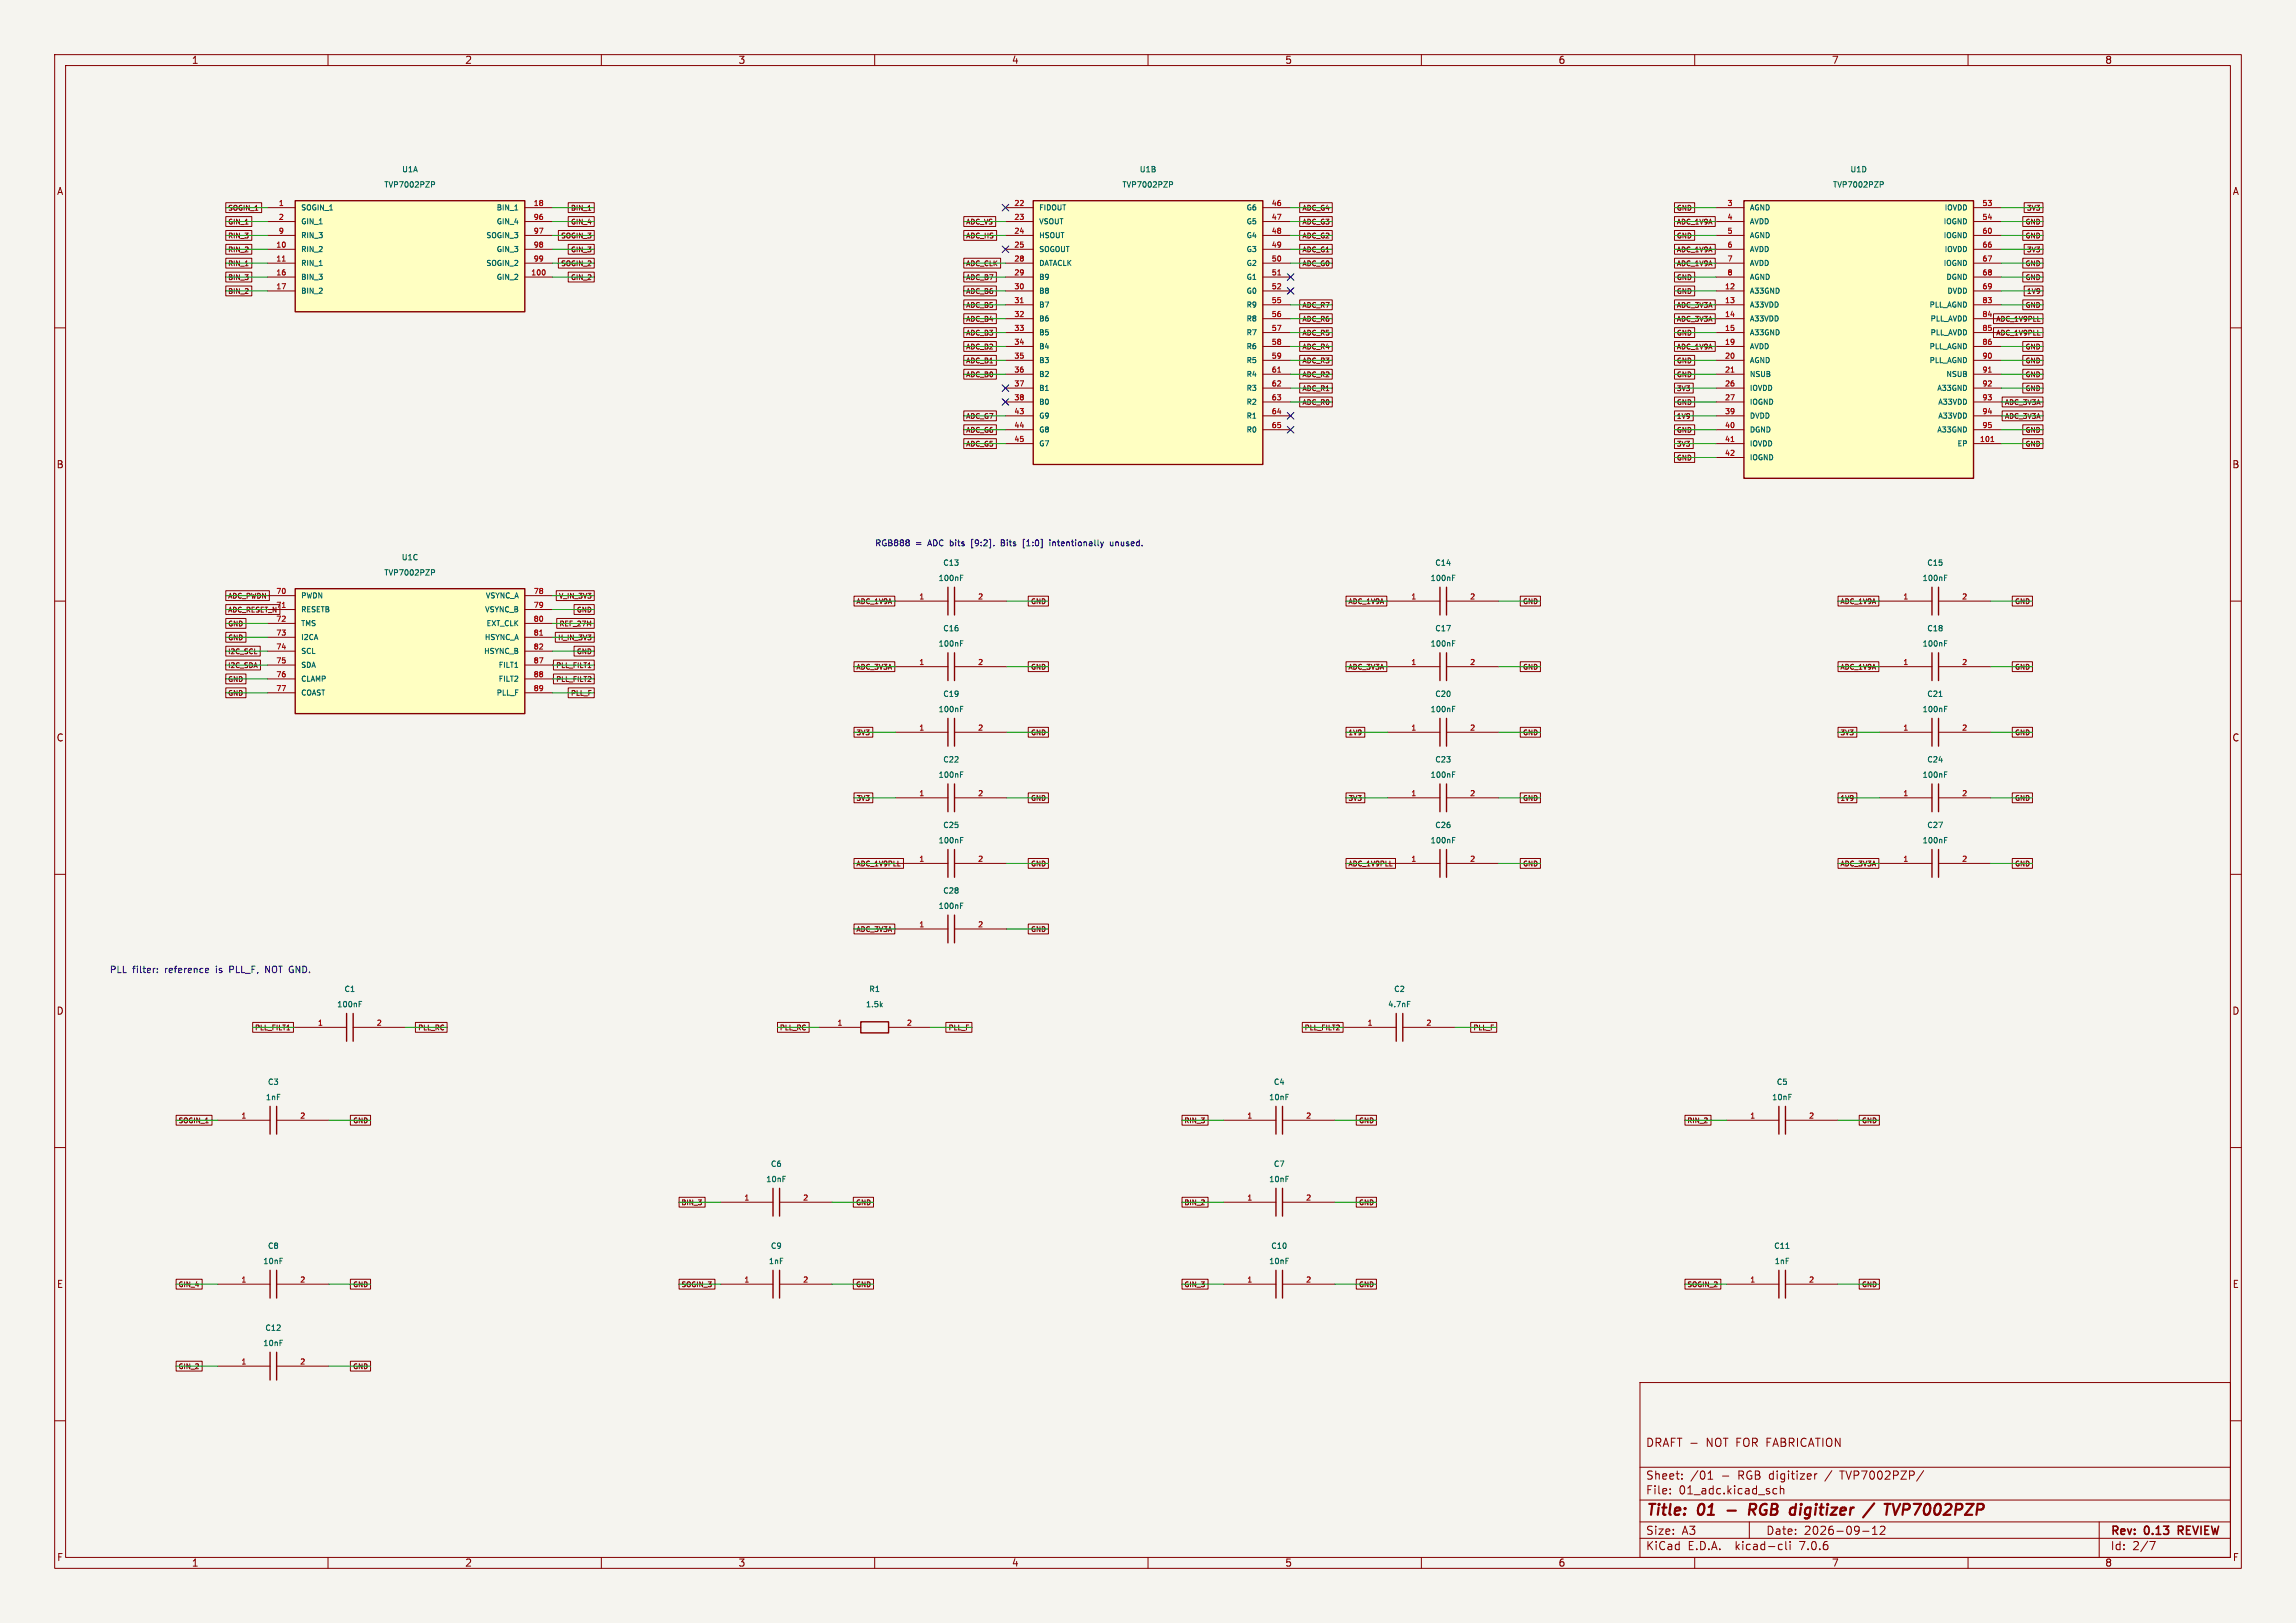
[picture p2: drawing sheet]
<svg xmlns="http://www.w3.org/2000/svg" width="420mm" height="297mm" viewBox="0 0 420 297" stroke-linecap="round" stroke-linejoin="round" font-family="sans-serif">
<defs><g id="words">
<g font-size="2.8" fill="#840000">
<text x="301" y="277.9">Title:</text>
<text x="310.6" y="277.9">01</text>
<text x="321.6" y="277.9">RGB</text>
<text x="329.9" y="277.9">digitizer</text>
<text x="344.4" y="277.9">/</text>
<text x="348.8" y="277.9">TVP7002PZP</text>
</g>
<g font-size="2.1" fill="#840000">
<text x="301" y="265">DRAFT -</text>
<text x="312.2" y="265">NOT FOR FABRICATION</text>
<text x="301" y="273.7">File:</text>
<text x="301" y="271">Sheet:</text>
<text x="307.1" y="273.7">01_adc.kicad_sch</text>
<text x="309.2" y="271">/01</text>
<text x="314.9" y="271">-</text>
<text x="318.1" y="271">RGB digitizer</text>
<text x="334.3" y="271">/</text>
<text x="337.2" y="271">TVP7002PZP/</text>
<text x="301" y="281.1">Size:</text>
<text x="307.6" y="281.1">A3</text>
<text x="323" y="281.1">Date:</text>
<text x="330" y="281.1">2026-09-12</text>
<text x="386" y="281.3">Rev:</text>
<text x="392.4" y="281.3">0.13</text>
<text x="399.1" y="281.3">REVIEW</text>
<text x="301" y="283.9">KiCad</text>
<text x="308.7" y="283.9">E.D.A.</text>
<text x="317.6" y="283.9">kicad-cli</text>
<text x="329.5" y="283.9">7.0.6</text>
<text x="386" y="283.9">Id:</text>
<text x="390.1" y="283.9">2/7</text>
</g>
<g font-size="1.8" fill="#840000">
<text x="35" y="11.9">1</text>
<text x="85" y="11.9">2</text>
<text x="135" y="11.9">3</text>
<text x="185" y="11.9">4</text>
<text x="235" y="11.9">5</text>
<text x="285" y="11.9">6</text>
<text x="335" y="11.9">7</text>
<text x="385" y="11.9">8</text>
<text x="10.3" y="35.9">A</text>
<text x="408.3" y="35.9">A</text>
<text x="10.3" y="85.9">B</text>
<text x="408.2" y="85.9">B</text>
<text x="10.3" y="135.9">C</text>
<text x="408.2" y="135.9">C</text>
<text x="10.3" y="185.9">D</text>
<text x="408.2" y="185.9">D</text>
<text x="10.3" y="235.9">E</text>
<text x="408.3" y="235.9">E</text>
<text x="10.3" y="285.9">F</text>
<text x="35" y="286.9">1</text>
<text x="85" y="286.9">2</text>
<text x="135" y="286.9">3</text>
<text x="185" y="286.9">4</text>
<text x="235" y="286.9">5</text>
<text x="285" y="286.9">6</text>
<text x="335" y="286.9">7</text>
<text x="385" y="286.9">8</text>
<text x="408.3" y="285.9">F</text>
</g>
<g font-size="1.7" fill="#0000c2">
<text x="20" y="178.4">PLL</text>
<text x="24.3" y="178.4">filter:</text>
<text x="30.3" y="178.4">reference</text>
<text x="39.9" y="178.4">is</text>
<text x="42.5" y="178.4">PLL_F,</text>
<text x="49.3" y="178.4">NOT GND.</text>
</g>
<g font-size="1.5" fill="#0000c2">
<text x="160" y="100.3">RGB888</text>
<text x="167.5" y="100.3">=</text>
<text x="170" y="100.3">ADC bits</text>
<text x="178.3" y="100.3">[9:2].</text>
<text x="184" y="100.3">Bits</text>
<text x="188.2" y="100.3">[1:0]</text>
<text x="193.4" y="100.3">intentionally</text>
<text x="204.6" y="100.3">unused.</text>
</g>
<g font-size="1.4" fill="#006464">
<text x="70.2" y="34.5">TVP7002PZP</text>
<text x="73.4" y="31.7">U1A</text>
<text x="205.2" y="34.5">TVP7002PZP</text>
<text x="208.4" y="31.7">U1B</text>
<text x="335.2" y="34.5">TVP7002PZP</text>
<text x="338.4" y="31.7">U1D</text>
<text x="70.2" y="105.5">TVP7002PZP</text>
<text x="73.4" y="102.7">U1C</text>
<text x="171.6" y="106.5">100nF</text>
<text x="172.4" y="103.7">C13</text>
<text x="261.6" y="106.5">100nF</text>
<text x="262.4" y="103.7">C14</text>
<text x="351.6" y="106.5">100nF</text>
<text x="352.4" y="103.7">C15</text>
<text x="171.6" y="118.5">100nF</text>
<text x="172.4" y="115.7">C16</text>
<text x="261.6" y="118.5">100nF</text>
<text x="262.4" y="115.7">C17</text>
<text x="351.6" y="118.5">100nF</text>
<text x="352.4" y="115.7">C18</text>
<text x="171.6" y="130.5">100nF</text>
<text x="172.4" y="127.7">C19</text>
<text x="261.6" y="130.5">100nF</text>
<text x="262.4" y="127.7">C20</text>
<text x="351.6" y="130.5">100nF</text>
<text x="352.4" y="127.7">C21</text>
<text x="171.6" y="142.5">100nF</text>
<text x="172.4" y="139.7">C22</text>
<text x="261.6" y="142.5">100nF</text>
<text x="262.4" y="139.7">C23</text>
<text x="351.6" y="142.5">100nF</text>
<text x="352.4" y="139.7">C24</text>
<text x="171.6" y="154.5">100nF</text>
<text x="172.4" y="151.7">C25</text>
<text x="261.6" y="154.5">100nF</text>
<text x="262.4" y="151.7">C26</text>
<text x="351.6" y="154.5">100nF</text>
<text x="352.4" y="151.7">C27</text>
<text x="171.6" y="166.5">100nF</text>
<text x="172.4" y="163.7">C28</text>
<text x="61.6" y="184.5">100nF</text>
<text x="62.9" y="181.7">C1</text>
<text x="158.3" y="184.5">1.5k</text>
<text x="158.9" y="181.7">R1</text>
<text x="253.8" y="184.5">4.7nF</text>
<text x="254.9" y="181.7">C2</text>
<text x="48.5" y="201.5">1nF</text>
<text x="48.9" y="198.7">C3</text>
<text x="232" y="201.5">10nF</text>
<text x="232.9" y="198.7">C4</text>
<text x="324" y="201.5">10nF</text>
<text x="324.9" y="198.7">C5</text>
<text x="140.9" y="213.7">C6</text>
<text x="232.9" y="213.7">C7</text>
<text x="140" y="216.5">10nF</text>
<text x="232" y="216.5">10nF</text>
<text x="48" y="231.5">10nF</text>
<text x="48.9" y="228.7">C8</text>
<text x="140.5" y="231.5">1nF</text>
<text x="140.9" y="228.7">C9</text>
<text x="232" y="231.5">10nF</text>
<text x="232.4" y="228.7">C10</text>
<text x="324.4" y="228.7">C11</text>
<text x="324.5" y="231.5">1nF</text>
<text x="48.4" y="243.7">C12</text>
<text x="48" y="246.5">10nF</text>
</g>
<g font-size="1.3" fill="#840000">
<text x="41.6" y="38.7">SOGIN_1</text>
<text x="41.6" y="41.3">GIN_1</text>
<text x="104.3" y="38.7">BIN_1</text>
<text x="104.3" y="41.3">GIN_4</text>
<text x="176.6" y="41.3">ADC_VS</text>
<text x="238.1" y="38.7">ADC_G4</text>
<text x="238.1" y="41.3">ADC_G3</text>
<text x="306.6" y="38.7">GND</text>
<text x="306.6" y="41.3">ADC_1V9A</text>
<text x="370.3" y="41.3">GND</text>
<text x="370.6" y="38.7">3V3</text>
<text x="41.6" y="43.8">RIN_3</text>
<text x="41.6" y="46.4">RIN_2</text>
<text x="102.5" y="43.8">SOGIN_3</text>
<text x="104.3" y="46.4">GIN_3</text>
<text x="176.6" y="43.8">ADC_HS</text>
<text x="238.1" y="43.8">ADC_G2</text>
<text x="238.1" y="46.4">ADC_G1</text>
<text x="306.6" y="43.8">GND</text>
<text x="306.6" y="46.4">ADC_1V9A</text>
<text x="370.3" y="43.8">GND</text>
<text x="370.6" y="46.4">3V3</text>
<text x="41.6" y="48.9">RIN_1</text>
<text x="41.6" y="51.4">BIN_3</text>
<text x="41.6" y="54">BIN_2</text>
<text x="102.5" y="48.9">SOGIN_2</text>
<text x="104.3" y="51.4">GIN_2</text>
<text x="176.6" y="54">ADC_B6</text>
<text x="176.6" y="48.9">ADC_CLK</text>
<text x="176.6" y="51.4">ADC_B7</text>
<text x="238.1" y="48.9">ADC_G0</text>
<text x="306.6" y="48.9">ADC_1V9A</text>
<text x="306.6" y="51.4">GND</text>
<text x="306.6" y="54">GND</text>
<text x="370.3" y="48.9">GND</text>
<text x="370.3" y="51.4">GND</text>
<text x="370.6" y="54">1V9</text>
<text x="176.6" y="56.5">ADC_B5</text>
<text x="176.6" y="59.1">ADC_B4</text>
<text x="238.1" y="56.5">ADC_R7</text>
<text x="238.1" y="59.1">ADC_R6</text>
<text x="306.6" y="56.5">ADC_3V3A</text>
<text x="306.6" y="59.1">ADC_3V3A</text>
<text x="365" y="59.1">ADC_1V9PLL</text>
<text x="370.3" y="56.5">GND</text>
<text x="176.6" y="61.6">ADC_B3</text>
<text x="176.6" y="64.1">ADC_B2</text>
<text x="238.1" y="64.1">ADC_R4</text>
<text x="238.1" y="61.6">ADC_R5</text>
<text x="306.6" y="61.6">GND</text>
<text x="306.6" y="64.1">ADC_1V9A</text>
<text x="365" y="61.6">ADC_1V9PLL</text>
<text x="370.3" y="64.1">GND</text>
<text x="176.6" y="66.7">ADC_B1</text>
<text x="176.6" y="69.2">ADC_B0</text>
<text x="238.1" y="66.7">ADC_R3</text>
<text x="238.1" y="69.2">ADC_R2</text>
<text x="238.1" y="71.8">ADC_R1</text>
<text x="306.6" y="66.7">GND</text>
<text x="306.6" y="69.2">GND</text>
<text x="306.6" y="71.8">3V3</text>
<text x="370.3" y="69.2">GND</text>
<text x="370.3" y="71.8">GND</text>
<text x="370.3" y="66.7">GND</text>
<text x="176.6" y="76.8">ADC_G7</text>
<text x="238.1" y="74.3">ADC_R0</text>
<text x="306.6" y="74.3">GND</text>
<text x="306.6" y="76.8">1V9</text>
<text x="366.6" y="74.3">ADC_3V3A</text>
<text x="366.6" y="76.8">ADC_3V3A</text>
<text x="176.6" y="79.4">ADC_G6</text>
<text x="176.6" y="81.9">ADC_G5</text>
<text x="306.6" y="79.4">GND</text>
<text x="306.6" y="81.9">3V3</text>
<text x="370.3" y="79.4">GND</text>
<text x="370.3" y="81.9">GND</text>
<text x="306.6" y="84.5">GND</text>
<text x="41.6" y="112.3">ADC_RESET_N</text>
<text x="41.6" y="109.7">ADC_PWDN</text>
<text x="102.1" y="109.7">V_IN_3V3</text>
<text x="105.3" y="112.3">GND</text>
<text x="156.6" y="110.7">ADC_1V9A</text>
<text x="188.4" y="110.7">GND</text>
<text x="246.6" y="110.7">ADC_1V9A</text>
<text x="278.4" y="110.7">GND</text>
<text x="336.6" y="110.7">ADC_1V9A</text>
<text x="368.4" y="110.7">GND</text>
<text x="41.6" y="114.8">GND</text>
<text x="41.6" y="117.4">GND</text>
<text x="41.6" y="119.9">I2C_SCL</text>
<text x="101.9" y="117.4">H_IN_3V3</text>
<text x="102.2" y="114.8">REF_27M</text>
<text x="105.3" y="119.9">GND</text>
<text x="41.6" y="125">GND</text>
<text x="41.6" y="122.4">I2C_SDA</text>
<text x="101.6" y="122.4">PLL_FILT1</text>
<text x="101.6" y="125">PLL_FILT2</text>
<text x="156.6" y="122.7">ADC_3V3A</text>
<text x="188.4" y="122.7">GND</text>
<text x="246.6" y="122.7">ADC_3V3A</text>
<text x="278.4" y="122.7">GND</text>
<text x="336.6" y="122.7">ADC_1V9A</text>
<text x="368.4" y="122.7">GND</text>
<text x="41.6" y="127.5">GND</text>
<text x="104.3" y="127.5">PLL_F</text>
<text x="156.6" y="134.7">3V3</text>
<text x="188.4" y="134.7">GND</text>
<text x="246.6" y="134.7">1V9</text>
<text x="278.4" y="134.7">GND</text>
<text x="336.6" y="134.7">3V3</text>
<text x="368.4" y="134.7">GND</text>
<text x="156.6" y="146.7">3V3</text>
<text x="188.4" y="146.7">GND</text>
<text x="246.6" y="146.7">3V3</text>
<text x="278.4" y="146.7">GND</text>
<text x="336.6" y="146.7">1V9</text>
<text x="368.4" y="146.7">GND</text>
<text x="156.6" y="158.7">ADC_1V9PLL</text>
<text x="188.4" y="158.7">GND</text>
<text x="246.6" y="158.7">ADC_1V9PLL</text>
<text x="278.4" y="158.7">GND</text>
<text x="336.6" y="158.7">ADC_3V3A</text>
<text x="368.4" y="158.7">GND</text>
<text x="156.6" y="170.7">ADC_3V3A</text>
<text x="188.4" y="170.7">GND</text>
<text x="46.6" y="188.7">PLL_FILT1</text>
<text x="76.3" y="188.7">PLL_RC</text>
<text x="142.6" y="188.7">PLL_RC</text>
<text x="173.4" y="188.7">PLL_F</text>
<text x="238.6" y="188.7">PLL_FILT2</text>
<text x="269.4" y="188.7">PLL_F</text>
<text x="32.6" y="205.7">SOGIN_1</text>
<text x="64.4" y="205.7">GND</text>
<text x="216.6" y="205.7">RIN_3</text>
<text x="248.4" y="205.7">GND</text>
<text x="308.6" y="205.7">RIN_2</text>
<text x="340.4" y="205.7">GND</text>
<text x="124.6" y="220.7">BIN_3</text>
<text x="156.4" y="220.7">GND</text>
<text x="216.6" y="220.7">BIN_2</text>
<text x="248.4" y="220.7">GND</text>
<text x="32.6" y="235.7">GIN_4</text>
<text x="64.4" y="235.7">GND</text>
<text x="124.6" y="235.7">SOGIN_3</text>
<text x="156.4" y="235.7">GND</text>
<text x="216.6" y="235.7">GIN_3</text>
<text x="248.4" y="235.7">GND</text>
<text x="308.6" y="235.7">SOGIN_2</text>
<text x="340.4" y="235.7">GND</text>
<text x="32.6" y="250.7">GIN_2</text>
<text x="64.4" y="250.7">GND</text>
</g>
<g font-size="1.3" fill="#a90000">
<text x="50.9" y="37.7">1</text>
<text x="50.9" y="40.3">2</text>
<text x="97.5" y="37.7">18</text>
<text x="97.5" y="40.3">96</text>
<text x="185.4" y="37.7">22</text>
<text x="185.4" y="40.3">23</text>
<text x="232.5" y="37.7">46</text>
<text x="232.5" y="40.3">47</text>
<text x="315.9" y="37.7">3</text>
<text x="315.9" y="40.3">4</text>
<text x="362.5" y="37.7">53</text>
<text x="362.5" y="40.3">54</text>
<text x="50.4" y="45.4">10</text>
<text x="50.4" y="47.9">11</text>
<text x="50.9" y="42.8">9</text>
<text x="97.5" y="42.8">97</text>
<text x="97.5" y="45.4">98</text>
<text x="97.5" y="47.9">99</text>
<text x="185.4" y="42.8">24</text>
<text x="185.4" y="45.4">25</text>
<text x="185.4" y="47.9">28</text>
<text x="232.5" y="42.8">48</text>
<text x="232.5" y="45.4">49</text>
<text x="232.5" y="47.9">50</text>
<text x="315.9" y="42.8">5</text>
<text x="315.9" y="45.4">6</text>
<text x="315.9" y="47.9">7</text>
<text x="362.5" y="42.8">60</text>
<text x="362.5" y="45.4">66</text>
<text x="362.5" y="47.9">67</text>
<text x="50.4" y="50.4">16</text>
<text x="50.4" y="53">17</text>
<text x="97" y="50.4">100</text>
<text x="185.4" y="50.4">29</text>
<text x="185.4" y="53">30</text>
<text x="232.5" y="50.4">51</text>
<text x="232.5" y="53">52</text>
<text x="315.4" y="53">12</text>
<text x="315.9" y="50.4">8</text>
<text x="362.5" y="50.4">68</text>
<text x="362.5" y="53">69</text>
<text x="185.4" y="55.5">31</text>
<text x="185.4" y="58.1">32</text>
<text x="232.5" y="55.5">55</text>
<text x="232.5" y="58.1">56</text>
<text x="315.4" y="55.5">13</text>
<text x="315.4" y="58.1">14</text>
<text x="362.5" y="55.5">83</text>
<text x="362.5" y="58.1">84</text>
<text x="185.4" y="60.6">33</text>
<text x="185.4" y="63.1">34</text>
<text x="185.4" y="65.7">35</text>
<text x="232.5" y="60.6">57</text>
<text x="232.5" y="63.1">58</text>
<text x="232.5" y="65.7">59</text>
<text x="315.4" y="60.6">15</text>
<text x="315.4" y="63.1">19</text>
<text x="315.4" y="65.7">20</text>
<text x="362.5" y="60.6">85</text>
<text x="362.5" y="63.1">86</text>
<text x="362.5" y="65.7">90</text>
<text x="185.4" y="68.2">36</text>
<text x="185.4" y="70.8">37</text>
<text x="232.5" y="68.2">61</text>
<text x="232.5" y="70.8">62</text>
<text x="315.4" y="68.2">21</text>
<text x="315.4" y="70.8">26</text>
<text x="362.5" y="68.2">91</text>
<text x="362.5" y="70.8">92</text>
<text x="185.4" y="73.3">38</text>
<text x="185.4" y="75.8">43</text>
<text x="232.5" y="73.3">63</text>
<text x="232.5" y="75.8">64</text>
<text x="315.4" y="73.3">27</text>
<text x="315.4" y="75.8">39</text>
<text x="362.5" y="73.3">93</text>
<text x="362.5" y="75.8">94</text>
<text x="185.4" y="78.4">44</text>
<text x="185.4" y="80.9">45</text>
<text x="232.5" y="78.4">65</text>
<text x="315.4" y="78.4">40</text>
<text x="315.4" y="80.9">41</text>
<text x="315.4" y="83.5">42</text>
<text x="362" y="80.9">101</text>
<text x="362.5" y="78.4">95</text>
<text x="50.4" y="108.7">70</text>
<text x="50.4" y="111.3">71</text>
<text x="50.4" y="113.8">72</text>
<text x="97.5" y="108.7">78</text>
<text x="97.5" y="111.3">79</text>
<text x="97.5" y="113.8">80</text>
<text x="168" y="109.7">1</text>
<text x="178.8" y="109.7">2</text>
<text x="258" y="109.7">1</text>
<text x="268.8" y="109.7">2</text>
<text x="348" y="109.7">1</text>
<text x="358.8" y="109.7">2</text>
<text x="50.4" y="116.4">73</text>
<text x="50.4" y="118.9">74</text>
<text x="97.5" y="116.4">81</text>
<text x="97.5" y="118.9">82</text>
<text x="50.4" y="121.4">75</text>
<text x="50.4" y="124">76</text>
<text x="97.5" y="121.4">87</text>
<text x="97.5" y="124">88</text>
<text x="168" y="121.7">1</text>
<text x="178.8" y="121.7">2</text>
<text x="258" y="121.7">1</text>
<text x="268.8" y="121.7">2</text>
<text x="348" y="121.7">1</text>
<text x="358.8" y="121.7">2</text>
<text x="50.4" y="126.5">77</text>
<text x="97.5" y="126.5">89</text>
<text x="168" y="133.7">1</text>
<text x="178.8" y="133.7">2</text>
<text x="258" y="133.7">1</text>
<text x="268.8" y="133.7">2</text>
<text x="348" y="133.7">1</text>
<text x="358.8" y="133.7">2</text>
<text x="168" y="145.7">1</text>
<text x="178.8" y="145.7">2</text>
<text x="258" y="145.7">1</text>
<text x="268.8" y="145.7">2</text>
<text x="348" y="145.7">1</text>
<text x="358.8" y="145.7">2</text>
<text x="168" y="157.7">1</text>
<text x="178.8" y="157.7">2</text>
<text x="258" y="157.7">1</text>
<text x="268.8" y="157.7">2</text>
<text x="348" y="157.7">1</text>
<text x="358.8" y="157.7">2</text>
<text x="168" y="169.7">1</text>
<text x="178.8" y="169.7">2</text>
<text x="58" y="187.7">1</text>
<text x="68.8" y="187.7">2</text>
<text x="153.1" y="187.7">1</text>
<text x="165.8" y="187.7">2</text>
<text x="250" y="187.7">1</text>
<text x="260.8" y="187.7">2</text>
<text x="44" y="204.7">1</text>
<text x="54.8" y="204.7">2</text>
<text x="228" y="204.7">1</text>
<text x="238.8" y="204.7">2</text>
<text x="320" y="204.7">1</text>
<text x="330.8" y="204.7">2</text>
<text x="136" y="219.7">1</text>
<text x="146.8" y="219.7">2</text>
<text x="228" y="219.7">1</text>
<text x="238.8" y="219.7">2</text>
<text x="44" y="234.7">1</text>
<text x="54.8" y="234.7">2</text>
<text x="136" y="234.7">1</text>
<text x="146.8" y="234.7">2</text>
<text x="228" y="234.7">1</text>
<text x="238.8" y="234.7">2</text>
<text x="320" y="234.7">1</text>
<text x="330.8" y="234.7">2</text>
<text x="44" y="249.7">1</text>
<text x="54.8" y="249.7">2</text>
</g>
<g font-size="1.3" fill="#006464">
<text x="55" y="38.7">SOGIN_1</text>
<text x="55" y="41.2">GIN_1</text>
<text x="90.7" y="38.7">BIN_1</text>
<text x="90.7" y="41.2">GIN_4</text>
<text x="190" y="38.7">FIDOUT</text>
<text x="190" y="41.2">VSOUT</text>
<text x="227.9" y="38.7">G6</text>
<text x="227.9" y="41.2">G5</text>
<text x="320" y="38.7">AGND</text>
<text x="320" y="41.2">AVDD</text>
<text x="355.4" y="41.2">IOGND</text>
<text x="355.6" y="38.7">IOVDD</text>
<text x="55" y="46.3">RIN_2</text>
<text x="55" y="43.8">RIN_3</text>
<text x="88.8" y="43.8">SOGIN_3</text>
<text x="90.7" y="46.3">GIN_3</text>
<text x="190" y="43.8">HSOUT</text>
<text x="190" y="46.3">SOGOUT</text>
<text x="227.9" y="43.8">G4</text>
<text x="227.9" y="46.3">G3</text>
<text x="320" y="43.8">AGND</text>
<text x="320" y="46.3">AVDD</text>
<text x="355.4" y="43.8">IOGND</text>
<text x="355.6" y="46.3">IOVDD</text>
<text x="55" y="48.9">RIN_1</text>
<text x="55" y="51.4">BIN_3</text>
<text x="55" y="53.9">BIN_2</text>
<text x="88.8" y="48.9">SOGIN_2</text>
<text x="90.7" y="51.4">GIN_2</text>
<text x="190" y="48.9">DATACLK</text>
<text x="190" y="51.4">B9</text>
<text x="190" y="53.9">B8</text>
<text x="227.9" y="48.9">G2</text>
<text x="227.9" y="51.4">G1</text>
<text x="227.9" y="53.9">G0</text>
<text x="320" y="53.9">A33GND</text>
<text x="320" y="48.9">AVDD</text>
<text x="320" y="51.4">AGND</text>
<text x="355.4" y="48.9">IOGND</text>
<text x="355.9" y="51.4">DGND</text>
<text x="356.1" y="53.9">DVDD</text>
<text x="190" y="56.5">B7</text>
<text x="190" y="59">B6</text>
<text x="227.9" y="56.5">R9</text>
<text x="227.9" y="59">R8</text>
<text x="320" y="56.5">A33VDD</text>
<text x="320" y="59">A33VDD</text>
<text x="352.8" y="56.5">PLL_AGND</text>
<text x="353" y="59">PLL_AVDD</text>
<text x="190" y="61.6">B5</text>
<text x="190" y="64.1">B4</text>
<text x="227.9" y="61.6">R7</text>
<text x="227.9" y="64.1">R6</text>
<text x="320" y="61.6">A33GND</text>
<text x="320" y="64.1">AVDD</text>
<text x="352.8" y="64.1">PLL_AGND</text>
<text x="353" y="61.6">PLL_AVDD</text>
<text x="190" y="66.6">B3</text>
<text x="190" y="69.2">B2</text>
<text x="190" y="71.7">B1</text>
<text x="227.9" y="66.6">R5</text>
<text x="227.9" y="69.2">R4</text>
<text x="227.9" y="71.7">R3</text>
<text x="320" y="66.6">AGND</text>
<text x="320" y="69.2">NSUB</text>
<text x="320" y="71.7">IOVDD</text>
<text x="352.8" y="66.6">PLL_AGND</text>
<text x="354.2" y="71.7">A33GND</text>
<text x="355.9" y="69.2">NSUB</text>
<text x="190" y="74.3">B0</text>
<text x="190" y="76.8">G9</text>
<text x="227.9" y="74.3">R2</text>
<text x="227.9" y="76.8">R1</text>
<text x="320" y="74.3">IOGND</text>
<text x="320" y="76.8">DVDD</text>
<text x="354.4" y="74.3">A33VDD</text>
<text x="354.4" y="76.8">A33VDD</text>
<text x="190" y="79.3">G8</text>
<text x="190" y="81.9">G7</text>
<text x="227.9" y="79.3">R0</text>
<text x="320" y="79.3">DGND</text>
<text x="320" y="81.9">IOVDD</text>
<text x="354.2" y="79.3">A33GND</text>
<text x="357.9" y="81.9">EP</text>
<text x="320" y="84.4">IOGND</text>
<text x="55" y="109.7">PWDN</text>
<text x="55" y="112.2">RESETB</text>
<text x="88.6" y="112.2">VSYNC_B</text>
<text x="88.7" y="109.7">VSYNC_A</text>
<text x="55" y="114.8">TMS</text>
<text x="55" y="117.3">I2CA</text>
<text x="55" y="119.9">SCL</text>
<text x="88.4" y="119.9">HSYNC_B</text>
<text x="88.5" y="117.3">HSYNC_A</text>
<text x="88.9" y="114.8">EXT_CLK</text>
<text x="55" y="122.4">SDA</text>
<text x="55" y="124.9">CLAMP</text>
<text x="91.1" y="122.4">FILT1</text>
<text x="91.1" y="124.9">FILT2</text>
<text x="55" y="127.5">COAST</text>
<text x="90.7" y="127.5">PLL_F</text>
</g>
</g></defs>
<path d="M0 0h420v297h-420z" fill="#f5f4ef" stroke="#f5f4ef" stroke-width=".18"/>
<g fill="none" stroke="#840000" stroke-width=".18">
<path d="M10 10h400v277h-400zM12 12h396v273h-396zM60 10v2M110 10v2M160 10v2M210 10v2M260 10v2M310 10v2M360 10v2M41.3 37.1h6.6v1.8h-6.6zM41.3 39.6h4.8v1.8h-4.8zM48.9 38h5.1"/>
<path d="M96 38h5.1M103.9 37.1h4.8v1.8h-4.8zM103.9 39.6h4.8v1.8h-4.8zM107.6 38.5h.5M176.3 39.6h5.8v1.8h-5.8zM183.9 38h5.1M231 38h5.1M237.7 37.1h6v1.8h-6zM237.7 39.6h6v1.8h-6zM306.3 37.1h3.7v1.8h-3.7zM306.3 39.6h7.5v1.8h-7.5zM313.9 38h5.1"/>
<path d="M361 38h5.1M370 39.6h3.7v1.8h-3.7zM370.3 37.1h3.4v1.8h-3.4zM10 60h2M41.3 42.2h4.8v1.8h-4.8zM41.3 44.7h4.8v1.8h-4.8zM41.3 47.3h4.8v1.8h-4.8zM41.3 49.8h4.8v1.8h-4.8zM41.3 52.3h4.8v1.8h-4.8zM48.9 53.2h5.1M48.9 40.5h5.1M48.9 43.1h5.1"/>
<path d="M48.9 45.6h5.1M48.9 48.2h5.1M48.9 50.7h5.1M96 40.5h5.1M96 43.1h5.1M96 45.6h5.1M96 48.2h5.1M96 50.7h5.1M102.1 42.2h6.6v1.8h-6.6zM102.1 47.3h6.6v1.8h-6.6zM103.9 49.8h4.8v1.8h-4.8zM103.9 44.7h4.8v1.8h-4.8z"/>
<path d="M176.3 52.3h6v1.8h-6zM176.3 54.9h6v1.8h-6zM176.3 57.4h6v1.8h-6zM176.3 60h6v1.8h-6zM176.3 42.2h6v1.8h-6zM176.3 47.3h6.7v1.8h-6.7zM176.3 49.8h6v1.8h-6zM183.9 53.2h5.1M183.9 55.8h5.1M183.9 58.3h5.1M183.9 40.5h5.1M183.9 43.1h5.1"/>
<path d="M183.9 45.6h5.1M183.9 48.2h5.1M183.9 50.7h5.1M231 53.2h5.1M231 55.8h5.1M231 58.3h5.1M231 40.5h5.1M231 43.1h5.1M231 45.6h5.1M231 48.2h5.1M231 50.7h5.1M237.7 42.2h6v1.8h-6z"/>
<path d="M237.7 44.7h6v1.8h-6zM237.7 47.3h6v1.8h-6zM237.7 54.9h6v1.8h-6zM237.7 57.4h6v1.8h-6zM237.7 60h6v1.8h-6zM306.3 42.2h3.7v1.8h-3.7zM306.3 44.7h7.5v1.8h-7.5zM306.3 47.3h7.5v1.8h-7.5zM306.3 49.8h3.7v1.8h-3.7zM306.3 52.3h3.7v1.8h-3.7zM306.3 54.9h7.5v1.8h-7.5zM306.3 57.4h7.5v1.8h-7.5z"/>
<path d="M306.3 60h3.7v1.8h-3.7zM313.9 53.2h5.1M313.9 55.8h5.1M313.9 58.3h5.1M313.9 40.5h5.1M313.9 43.1h5.1M313.9 45.6h5.1M313.9 48.2h5.1M313.9 50.7h5.1M361 53.2h5.1M361 55.8h5.1M361 58.3h5.1"/>
<path d="M361 40.5h5.1M361 43.1h5.1M361 45.6h5.1M361 48.2h5.1M361 50.7h5.1M364.7 57.4h9v1.8h-9zM364.7 60h9v1.8h-9zM370 42.2h3.7v1.8h-3.7zM370 47.3h3.7v1.8h-3.7zM370 49.8h3.7v1.8h-3.7zM370 54.9h3.7v1.8h-3.7zM370.3 44.7h3.4v1.8h-3.4z"/>
<path d="M370.3 52.3h3.4v1.8h-3.4zM408 60h2M176.3 65h6v1.8h-6zM176.3 67.6h6v1.8h-6zM176.3 77.7h6v1.8h-6zM176.3 75.2h6v1.8h-6zM176.3 62.5h6v1.8h-6zM183.9 60.9h5.1M183.9 63.4h5.1M183.9 65.9h5.1M183.9 68.5h5.1M183.9 71h5.1"/>
<path d="M183.9 73.6h5.1M183.9 76.1h5.1M183.9 78.6h5.1M231 60.9h5.1M231 63.4h5.1M231 65.9h5.1M231 68.5h5.1M231 71h5.1M231 73.6h5.1M231 76.1h5.1M231 78.6h5.1M237.7 62.5h6v1.8h-6z"/>
<path d="M237.7 65h6v1.8h-6zM237.7 67.6h6v1.8h-6zM237.7 70.1h6v1.8h-6zM237.7 72.7h6v1.8h-6zM306.3 65h3.7v1.8h-3.7zM306.3 67.6h3.7v1.8h-3.7zM306.3 70.1h3.4v1.8h-3.4zM306.3 72.7h3.7v1.8h-3.7zM306.3 75.2h3.4v1.8h-3.4zM306.3 77.7h3.7v1.8h-3.7zM306.3 62.5h7.5v1.8h-7.5zM313.9 60.9h5.1"/>
<path d="M313.9 63.4h5.1M313.9 65.9h5.1M313.9 68.5h5.1M313.9 71h5.1M313.9 73.6h5.1M313.9 76.1h5.1M313.9 78.6h5.1M361 60.9h5.1M361 63.4h5.1M361 65.9h5.1M361 68.5h5.1M361 71h5.1"/>
<path d="M361 73.6h5.1M361 76.1h5.1M361 78.6h5.1M366.2 72.7h7.5v1.8h-7.5zM366.2 75.2h7.5v1.8h-7.5zM370 67.6h3.7v1.8h-3.7zM370 70.1h3.7v1.8h-3.7zM370 77.7h3.7v1.8h-3.7zM370 62.5h3.7v1.8h-3.7zM370 65h3.7v1.8h-3.7zM176.3 80.3h6v1.8h-6zM183.9 81.2h5.1"/>
<path d="M306.3 80.3h3.4v1.8h-3.4zM306.3 82.8h3.7v1.8h-3.7zM313.9 81.2h5.1M313.9 83.7h5.1M361 81.2h5.1M370 80.3h3.7v1.8h-3.7zM10 110h2M41.3 113.2h3.7v1.8h-3.7zM41.3 110.6h9.9v1.8h-9.9zM41.3 115.7h3.7v1.8h-3.7zM41.3 108.1h8v1.8h-8zM41.3 118.3h6.3v1.8h-6.3z"/>
<path d="M48.9 109h5.1M48.9 111.5h5.1M48.9 114.1h5.1M48.9 116.6h5.1M48.9 119.2h5.1M96 109h5.1M96 111.5h5.1M96 114.1h5.1M96 116.6h5.1M96 119.2h5.1M101.6 115.7h7.1v1.8h-7.1zM101.8 108.1h6.9v1.8h-6.9z"/>
<path d="M101.8 113.2h6.9v1.8h-6.9zM105 110.6h3.7v1.8h-3.7zM105 118.3h3.7v1.8h-3.7zM156.2 109.1h7.5v1.8h-7.5zM163.8 110h9.6M174.6 110h9.6M188.1 109.1h3.7v1.8h-3.7zM246.2 109.1h7.5v1.8h-7.5zM253.8 110h9.6M264.6 110h9.6M278.1 109.1h3.7v1.8h-3.7zM336.2 109.1h7.5v1.8h-7.5z"/>
<path d="M343.8 110h9.6M354.6 110h9.6M368.1 109.1h3.7v1.8h-3.7zM408 110h2M41.3 125.9h3.7v1.8h-3.7zM41.3 123.3h3.7v1.8h-3.7zM41.3 120.8h6.3v1.8h-6.3zM48.9 121.7h5.1M48.9 124.2h5.1M48.9 126.8h5.1M96 121.7h5.1M96 124.2h5.1"/>
<path d="M96 126.8h5.1M101.2 120.8h7.5v1.8h-7.5zM101.2 123.3h7.5v1.8h-7.5zM103.9 125.9h4.8v1.8h-4.8zM107.6 122.2h.5M156.2 133.1h3.5v1.8h-3.5zM156.2 121.1h7.5v1.8h-7.5zM163.8 122h9.6M163.8 134h9.6M174.6 122h9.6M174.6 134h9.6M188.1 133.1h3.7v1.8h-3.7z"/>
<path d="M188.1 121.1h3.7v1.8h-3.7zM246.2 121.1h7.5v1.8h-7.5zM246.2 133.1h3.5v1.8h-3.5zM253.8 122h9.6M253.8 134h9.6M264.6 122h9.6M264.6 134h9.6M278.1 121.1h3.7v1.8h-3.7zM278.1 133.1h3.7v1.8h-3.7zM336.2 121.1h7.5v1.8h-7.5zM336.2 133.1h3.5v1.8h-3.5zM343.8 122h9.6"/>
<path d="M343.8 134h9.6M354.6 122h9.6M354.6 134h9.6M368.1 133.1h3.7v1.8h-3.7zM368.1 121.1h3.7v1.8h-3.7zM10 160h2M156.2 145.1h3.5v1.8h-3.5zM156.2 157.1h9.1v1.8h-9.1zM163.8 146h9.6M163.8 158h9.6M174.6 146h9.6M174.6 158h9.6"/>
<path d="M188.1 145.1h3.7v1.8h-3.7zM188.1 157.1h3.7v1.8h-3.7zM246.2 145.1h3.5v1.8h-3.5zM246.2 157.1h9.1v1.8h-9.1zM253.8 146h9.6M253.8 158h9.6M264.6 146h9.6M264.6 158h9.6M278.1 145.1h3.7v1.8h-3.7zM278.1 157.1h3.7v1.8h-3.7zM336.2 145.1h3.5v1.8h-3.5zM336.2 157.1h7.5v1.8h-7.5z"/>
<path d="M343.8 146h9.6M343.8 158h9.6M354.6 146h9.6M354.6 158h9.6M368.1 145.1h3.7v1.8h-3.7zM368.1 157.1h3.7v1.8h-3.7zM408 160h2M156.2 169.1h7.5v1.8h-7.5zM163.8 170h9.6M174.6 170h9.6M188.1 169.1h3.7v1.8h-3.7zM46.2 187.1h7.5v1.8h-7.5z"/>
<path d="M52.5 188.5h.5M53.8 188h9.6M64.6 188h9.6M76 187.1h5.8v1.8h-5.8zM142.2 187.1h5.8v1.8h-5.8zM149.8 188h7.7M162.5 188h7.7M173 187.1h4.8v1.8h-4.8zM238.2 187.1h7.5v1.8h-7.5zM245.8 188h9.6M256.6 188h9.6M269 187.1h4.8v1.8h-4.8z"/>
<path d="M10 210h2M32.2 204.1h6.6v1.8h-6.6zM39.8 205h9.6M50.6 205h9.6M64.1 204.1h3.7v1.8h-3.7zM124.2 219.1h4.8v1.8h-4.8zM156.1 219.1h3.7v1.8h-3.7zM216.2 204.1h4.8v1.8h-4.8zM216.2 219.1h4.8v1.8h-4.8zM223.8 205h9.6M234.6 205h9.6M248.1 219.1h3.7v1.8h-3.7z"/>
<path d="M248.1 204.1h3.7v1.8h-3.7zM308.2 204.1h4.8v1.8h-4.8zM315.8 205h9.6M326.6 205h9.6M340.1 204.1h3.7v1.8h-3.7zM408 210h2M32.2 234.1h4.8v1.8h-4.8zM39.8 235h9.6M50.6 235h9.6M64.1 234.1h3.7v1.8h-3.7zM124.2 234.1h6.6v1.8h-6.6zM131.8 220h9.6"/>
<path d="M131.8 235h9.6M142.6 220h9.6M142.6 235h9.6M156.1 234.1h3.7v1.8h-3.7zM216.2 234.1h4.8v1.8h-4.8zM223.8 220h9.6M223.8 235h9.6M234.6 220h9.6M234.6 235h9.6M248.1 234.1h3.7v1.8h-3.7zM308.2 234.1h6.6v1.8h-6.6zM315.8 235h9.6"/>
<path d="M326.6 235h9.6M340.1 234.1h3.7v1.8h-3.7zM10 260h2M32.2 249.1h4.8v1.8h-4.8zM39.8 250h9.6M50.6 250h9.6M64.1 249.1h3.7v1.8h-3.7zM300 253h108v32h-108zM408 260h2M300 278.5h108M300 274.5h108M300 268.5h108"/>
<path d="M305.5 273.2v.2M305.5 272.5v.1M307.7 270.5v.2M307.7 269.8v.1M309.3 264.1h1.1M312.4 270.7h.9M312.4 269.6l.5-.4v1.5M320 278.5v3M324.4 273.2l.2 .2 .4-.1M325 272.5l-.4-.1-.2 .1M325.7 272.5l.2-.1 .3 .1 .1 .9M325.7 271.9v1.5"/>
<path d="M331.9 269.7v1M332.4 269.7l-.3 .1-.2 .2M342.5 279.7l.4-.4v1.5M343.9 279.4l.6-.1 .2 .1 .1 .3-.9 1.1h.9M351.9 269.1l-1.3 1.9M384 278.5v6.5M60 285v2M110 285v2M160 285v2M210 285v2M260 285v2M300 281.5h108"/>
<path d="M310 285v2M325.6 282.6l.4 .1M326 283.5l-.4 .1M326.7 282.1v1.3l.2 .2M327.4 282.1v.1M327.4 282.6v1M340.7 280.2h1.2M342.5 280.8h.9M360 285v2M393.2 282.1h1l-.6 1.5"/>
</g>
<path d="M399 279.3h-.5v1.5M398.5 280.1h.5" fill="none" stroke="#840000" stroke-width=".3"/>
<path d="M316 276.4h1.5M320.5 276.3l.6 .9M320.9 275.2h-.7l-.3 2M321 276.2l-1 .1M342.8 275.1l-2 2.6M347.6 275.2l-.9 2M348.1 276.3h.8M348.3 275.2l-.3 2" fill="none" stroke="#840000" stroke-width=".4"/>
<g fill="none" stroke="#840000" stroke-width=".25">
<path d="M54 36.7h42v20.4h-42zM189 36.7h42v48.3h-42zM319 36.7h42v50.8h-42zM54 107.7h42v22.9h-42zM173.4 107.5v5M173.4 119.5v5M174.6 107.5v5M174.6 119.5v5M263.4 107.5v5M263.4 119.5v5M264.6 107.5v5M264.6 119.5v5"/>
<path d="M353.4 107.5v5M353.4 119.5v5M354.6 107.5v5M354.6 119.5v5M173.4 131.5v5M174.6 131.5v5M263.4 131.5v5M264.6 131.5v5M353.4 131.5v5M354.6 131.5v5M173.4 143.5v5M173.4 155.5v5"/>
<path d="M174.6 143.5v5M174.6 155.5v5M263.4 143.5v5M263.4 155.5v5M264.6 143.5v5M264.6 155.5v5M353.4 143.5v5M353.4 155.5v5M354.6 143.5v5M354.6 155.5v5M173.4 167.5v5M174.6 167.5v5"/>
<path d="M63.4 185.5v5M64.6 185.5v5M157.5 187h5v2h-5zM255.4 185.5v5M256.6 185.5v5M49.4 202.5v5M50.6 202.5v5M141.4 217.5v5M142.6 217.5v5M233.4 202.5v5M233.4 217.5v5M234.6 202.5v5"/>
<path d="M234.6 217.5v5M325.4 202.5v5M326.6 202.5v5M49.4 232.5v5M50.6 232.5v5M141.4 232.5v5M142.6 232.5v5M233.4 232.5v5M234.6 232.5v5M325.4 232.5v5M326.6 232.5v5M49.4 247.5v5"/>
<path d="M50.6 247.5v5"/>
</g>
<g fill="none" stroke="#006464" stroke-width=".18">
<path d="M78.9 33.3h.4l.2 .1-.1 .3-.5 .1M94.2 38.4h.5M213.9 33.3h.4l.2 .1-.1 .3-.5 .1M343.9 33.3h.4l.2 .1-.1 .3-.5 .1M78.9 104.3h.4l.2 .1-.1 .3-.5 .1M175.7 105.7h.3M175.7 105.3h.5M175.7 117.7h.3M175.7 117.3h.5M265.7 105.7h.3M265.7 105.3h.5M265.7 117.7h.3"/>
<path d="M265.7 117.3h.5M355.7 105.7h.3M355.7 105.3h.5M355.7 117.7h.3M355.7 117.3h.5M175.7 129.7h.3M175.7 129.3h.5M265.7 129.7h.3M265.7 129.3h.5M354.7 127.5h.6M355.7 129.7h.3M355.7 129.3h.5"/>
<path d="M175.7 141.7h.3M175.7 141.3h.5M175.7 153.7h.3M175.7 153.3h.5M265.7 141.7h.3M265.7 141.3h.5M265.7 153.7h.3M265.7 153.3h.5M355.7 141.7h.3M355.7 141.3h.5M355.7 153.7h.3M355.7 153.3h.5"/>
<path d="M175.7 165.7h.3M175.7 165.3h.5M65.7 183.7h.3M65.7 183.3h.5M161.1 183.9l.3 .4M161.4 183.6l-.4 .4M257.5 183.3h.4M143.2 215.3h.5M235.2 215.3h.5M235.2 200.3h.5M327.2 200.3h.5M51.2 230.3h.5"/>
<path d="M235.2 230.3h.5M326.7 228.5h.6M51.2 245.3h.5"/>
</g>
<g fill="#ffffc2" stroke="#ffffc2" stroke-width=".18">
<path d="M319 36.7h42v50.8h-42z"/>
<path d="M54 107.7h42v22.9h-42z"/>
<path d="M54 36.7h42v20.4h-42z"/>
<path d="M189 36.7h42v48.3h-42z"/>
</g>
<path d="M51.6 47.8h.6M99.6 49.5v.7M186.6 55.4h.6M233.7 50.3h.6M233.7 68.1h.6M316.6 68.1h.6M363.7 68.1h.6M316.6 80.8h.6M364.2 80.8h.5M51.6 111.2h.6M98.7 116.2h.6" fill="none" stroke="#a90000" stroke-width=".18"/>
<g fill="none" stroke="#0000c2" stroke-width=".18">
<path d="M178 98.7h-.2v1.6h.2M183.1 99.3h.4M183.5 99.3l.2 .1M183.6 98.8h-.5v1.1h.5M183.6 99.3h-.1M187.4 98.7h-.2v1.6h.2M192.1 98.8v.1M192.1 99.2v.7M192.6 99.2v.7M193 99.2l-.4 .1M203.1 99.2l.1 .6h.4M203.6 99.2v.7"/>
<path d="M204.1 99.2v.7M204.3 99.2l-.2 .1M28.3 177.2h.1M28.8 177.9v.1M28.8 177.3v.1M37.8 177.2l.3 .1 .1 .2-.6 .1M38.1 177.9l-.3 .1M42 177.4h.5M42.5 176.8h-.5v1.2M48.6 178v-1.2l.7 1.2"/>
</g>
<g fill="none" stroke="#009600" stroke-width=".18">
<path d="M41.3 38h7.6M101.1 38h7.6M236.1 38h7.6M306.3 38h7.6M366.1 38h7.6M41.3 40.5h7.6M41.3 48.2h7.6M41.3 43.1h7.6M41.3 45.6h7.6M41.3 50.7h7.6M41.3 53.2h7.6M101.1 40.5h7.6"/>
<path d="M101.1 48.2h7.6M101.1 43.1h7.6M101.1 45.6h7.6M101.1 50.7h7.6M176.3 40.5h7.6M176.3 48.2h7.6M176.3 55.8h7.6M176.3 58.3h7.6M176.3 43.1h7.6M176.3 50.7h7.6M176.3 53.2h7.6M236.1 40.5h7.6"/>
<path d="M236.1 48.2h7.6M236.1 55.8h7.6M236.1 58.3h7.6M236.1 43.1h7.6M236.1 45.6h7.6M306.3 40.5h7.6M306.3 48.2h7.6M306.3 55.8h7.6M306.3 58.3h7.6M306.3 43.1h7.6M306.3 45.6h7.6M306.3 50.7h7.6"/>
<path d="M306.3 53.2h7.6M366.1 40.5h7.6M366.1 48.2h7.6M366.1 55.8h7.6M366.1 58.3h7.6M366.1 43.1h7.6M366.1 45.6h7.6M366.1 50.7h7.6M366.1 53.2h7.6M176.3 63.4h7.6M176.3 65.9h7.6M176.3 68.5h7.6"/>
<path d="M176.3 76.1h7.6M176.3 78.6h7.6M176.3 60.9h7.6M236.1 63.4h7.6M236.1 65.9h7.6M236.1 68.5h7.6M236.1 71h7.6M236.1 73.6h7.6M236.1 60.9h7.6M306.3 63.4h7.6M306.3 65.9h7.6M306.3 68.5h7.6"/>
<path d="M306.3 71h7.6M306.3 73.6h7.6M306.3 76.1h7.6M306.3 78.6h7.6M306.3 60.9h7.6M366.1 63.4h7.6M366.1 65.9h7.6M366.1 68.5h7.6M366.1 71h7.6M366.1 73.6h7.6M366.1 76.1h7.6M366.1 78.6h7.6"/>
<path d="M366.1 60.9h7.6M176.3 81.2h7.6M306.3 81.2h7.6M306.3 83.7h7.6M366.1 81.2h7.6M41.3 116.6h7.6M41.3 119.2h7.6M41.3 109h7.6M41.3 111.5h7.6M41.3 114.1h7.6M101.1 116.6h7.6M101.1 119.2h7.6"/>
<path d="M101.1 109h7.6M101.1 111.5h7.6M101.1 114.1h7.6M156.2 110h7.6M184.2 110h7.6M246.2 110h7.6M274.2 110h7.6M336.2 110h7.6M364.2 110h7.6M41.3 121.7h7.6M41.3 124.2h7.6M41.3 126.8h7.6"/>
<path d="M101.1 121.7h7.6M101.1 124.2h7.6M101.1 126.8h7.6M156.2 122h7.6M156.2 134h7.6M184.2 122h7.6M184.2 134h7.6M246.2 122h7.6M246.2 134h7.6M274.2 122h7.6M274.2 134h7.6M336.2 122h7.6"/>
<path d="M336.2 134h7.6M364.2 122h7.6M364.2 134h7.6M156.2 146h7.6M156.2 158h7.6M184.2 146h7.6M184.2 158h7.6M246.2 146h7.6M246.2 158h7.6M274.2 146h7.6M274.2 158h7.6M336.2 146h7.6"/>
<path d="M336.2 158h7.6M364.2 146h7.6M364.2 158h7.6M156.2 170h7.6M184.2 170h7.6M46.2 188h7.6M74.2 188h7.6M142.2 188h7.6M170.2 188h7.6M238.2 188h7.6M266.2 188h7.6M32.2 205h7.6"/>
<path d="M60.2 205h7.6M216.2 205h7.6M244.2 205h7.6M308.2 205h7.6M336.2 205h7.6M32.2 235h7.6M60.2 235h7.6M124.2 220h7.6M124.2 235h7.6M152.2 220h7.6M152.2 235h7.6M216.2 220h7.6"/>
<path d="M216.2 235h7.6M244.2 220h7.6M244.2 235h7.6M308.2 235h7.6M336.2 235h7.6M32.2 250h7.6M60.2 250h7.6"/>
</g>
<g fill="none" stroke="#000084" stroke-width=".18">
<path d="M183.3 37.4l1.2 1.2M184.5 37.4l-1.2 1.2M183.3 45l1.2 1.2M184.5 45l-1.2 1.2M235.5 52.6l1.2 1.2M235.5 50.1l1.2 1.2M236.7 52.6l-1.2 1.2M236.7 50.1l-1.2 1.2M183.3 70.4l1.2 1.2M183.3 73l1.2 1.2M184.5 70.4l-1.2 1.2M184.5 73l-1.2 1.2"/>
<path d="M235.5 75.5l1.2 1.2M235.5 78l1.2 1.2M236.7 75.5l-1.2 1.2M236.7 78l-1.2 1.2"/>
</g>
<use href="#words"/>
</svg>
